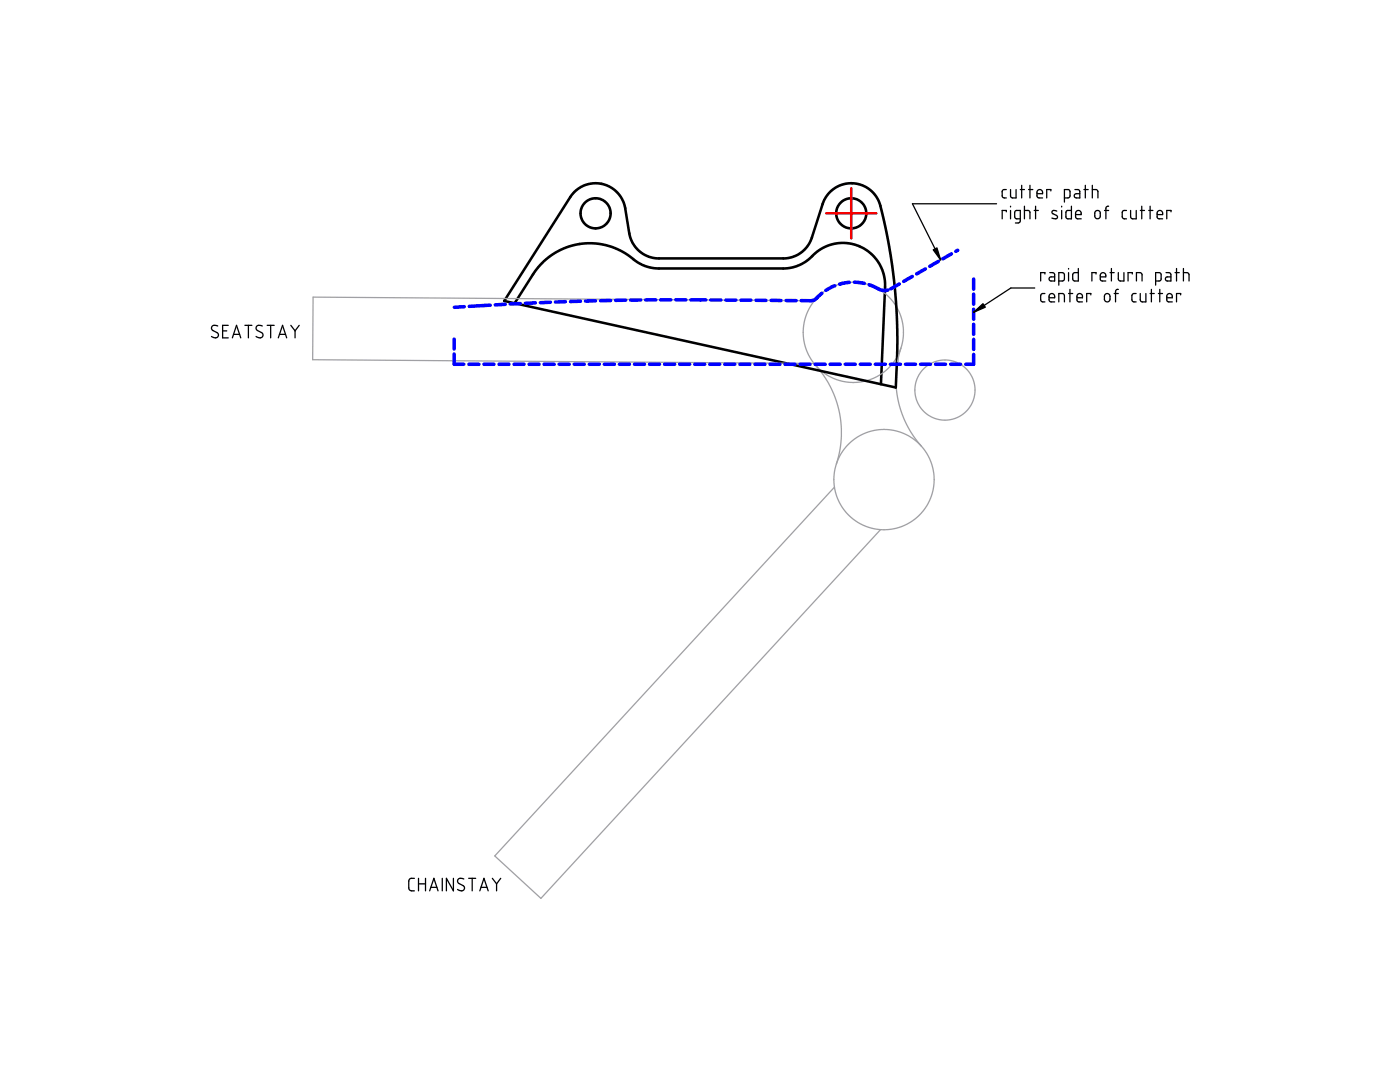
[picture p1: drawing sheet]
<svg xmlns="http://www.w3.org/2000/svg" width="279mm" height="216mm" viewBox="0 0 279 216" stroke-linecap="round" stroke-linejoin="round" font-family="sans-serif">
<g fill="none" stroke="#000" stroke-width=".51">
<path d="M114.5 38.4l.9-.8 1.1-.6 1.1-.3 1.1-.1h1.2l1.1 .3 1.8 1.1 1.1 1.2 .7 1.6 1 6.1 .7 1.6 .6 1 .8 .7 1 .7 1 .4 1.4 .3h25.7l1.2-.3 1.2-.5 1-.7 1-1 .7-1.3 2.4-7.5 .7-1.2 .9-1.1 1.7-1 1.8-.4 1.7 .1 2 .8 1.5 1.3 1 1.9 1.4 6 1.1 6.4 .7 6.5 .2 5.1 .1 5.4-.3 7.2-78.2-17.3 13.2-20.7zM102.7 60.5l3.9-6.1 1.7-2.1 1.4-1.2 1.6-1 1.9-.8 2-.5 1.6-.2h1.8l3.2 .5 2.9 1.4 3.2 2.2 1.4 .6 1.3 .2 26.1 .1 1.8-.3 1.4-.6 1.4-.9 1.9-1.7 2-1.1 2.3-.5 2.4 .1 2.5 1 1.9 1.5 1.3 1.8 .9 2.3 .1 2.1-.8 19.4"/>
<circle cx="118.9" cy="42.6" r="3"/>
<circle cx="169.9" cy="42.6" r="3"/>
</g>
<g fill="none" stroke="#a0a0a4" stroke-width=".25">
<path d="M162.5 60l-100-.7-.1 12.5 100.1 .7M162.8 73l1.9 2.5 1.4 2.3 1 2.7 .5 2 .3 2.5v2.5l-.3 2.6-.7 2.5M179.8 69.4l-.6 2.5-.4 2.8v2.4l.4 2.6 .9 3 1 2.4 1.2 1.9 1.6 2M166.5 97.2l-67.8 73.6 9.2 8.5 67.8-73.6"/>
<circle cx="170.3" cy="66.3" r="10"/>
<circle cx="188.6" cy="77.8" r="6"/>
<circle cx="176.4" cy="95.7" r="10"/>
</g>
<g fill="none" stroke="#00f" stroke-width=".7">
<path d="M121.9 60h-2.1M124.9 59.9h-2M127.9 59.9h-2M130.9 59.8l-2 .1M133.9 59.8h-2M134.9 59.8h2M137.9 59.8h3M141.9 59.9h2M144.9 59.9h2M147.9 59.9h2M150.9 59.9h2M153.9 59.9l2 .1"/>
<path d="M156.9 60h2M164 58.5l-1.7 1.4-2.4 .1M166.6 57l-1.8 .9M169.5 56.3l-1.9 .4M170.5 56.3l2 .3M173.5 56.8l2.4 1.1h1.3M179.5 56.7l-1.7 .9M182.1 55.2l-1.8 1M184.7 53.7l-1.8 1M187.3 52.2l-1.8 .9M189.9 50.7l-1.7 .9M191.1 49.9l-.3 .2"/>
<path d="M194.3 55.7v2M194.3 58.7v2M90.6 67.7v1.9M90.6 70.6v2M90.6 72.7h2M92.7 61.2l-2 .1M93.6 72.7h2M95.6 61l-1.9 .1M96.6 72.7h2M97.8 60.9l-2 .1M99.6 72.7h2M100.8 60.7l-2 .1"/>
<path d="M102.6 72.7h2M103.8 60.6l-2 .1M105.6 72.7h2M106.8 60.4l-2 .1M108.6 72.7h2M109.9 60.3l-2.1 .1M111.6 72.7h2M112.8 60.2l-2 .1M114.6 72.7h2M115.8 60.1l-1.9 .1M117.6 72.7h2M118.9 60l-2.1 .1"/>
<path d="M120.6 72.7h2M123.6 72.7h2M126.6 72.7h2M129.6 72.7h2M132.6 72.7h2M135.6 72.7h2M138.6 72.7h2M141.6 72.7h2M144.7 72.7h1.9M147.7 72.7h1.9M150.7 72.7h2M153.7 72.7h2"/>
<path d="M156.7 72.7h2M159.7 72.7h2M162.7 72.7h2M165.7 72.7h2M168.7 72.7h2M171.7 72.7h2M174.7 72.7h2M177.7 72.7h2M180.7 72.7h2M183.7 72.7h2M186.7 72.7h2M189.7 72.7h2"/>
<path d="M194.3 70.7v2h-1.6M194.3 61.7v2M194.3 64.7v2M194.3 67.7v2"/>
</g>
<g fill="none" stroke="#000" stroke-width=".25">
<path d="M200.8 37.8h-.5l-.3 .3v1.1l.2 .3h.6M201.7 37.8v1.4l.4 .3h.7v-1.7M203.6 37.8h.8M203.9 37v2.5M205.3 37.8h.8M205.5 37v2.5M206.9 38.7h1.2l-.1-.5-.2-.3-.4-.1-.3 .2-.2 1.2 .3 .3h.9M209.7 38.1v-.3h-.8v1.7M212.4 39.5h.9l.2-.3 .1-1-.2-.3-1-.1v2.5M214.5 37.8h.7l.2 .2 .1 1.5-1-.1-.1-.3 .1-.3 1-.1M216.3 37.8h.9M216.6 37v2.5"/>
<path d="M218 37.8h.8l.2 .2 .1 1.5M218 37v2.5M198.9 40.7h-16.8l5.6 11.2M200.8 42.3v-.3h-.8v1.7M201.7 41.1v.2M201.7 42v1.7M203.6 43.7l-.8-.1-.3-.2v-1.1l.2-.2 .9-.1v2.1l-.3 .4h-.7M204.4 42h.9l.2 .2v1.5M204.4 41.1v2.6M206.4 42h.8M206.5 57.5h-4.8l-7.4 4.8M206.7 41.1v2.6"/>
<path d="M208.5 58.6h-.5l-.3 .4 .1 1.1 .2 .1h.5M208.5 54.7v-.3h-.8v1.7M209.4 59.4h1.1v-.4l-.2-.3-.4-.1-.4 .2-.1 1.1 .2 .3h.9M209.5 54.4h.6l.3 .2 .1 1.5h-.8l-.3-.2v-.3l.2-.3 .9-.1M210.9 42.1l-.6-.1a.35 .35 0 0 0-.3 .2 .35 .35 0 0 0 .1 .5l.8 .3a.43 .43 0 0 1 0 .6 .43 .43 0 0 1-.6 0l-.4-.1M211.3 56.1h.8l.3-.2v-1.1l-.2-.4h-.9v2.5M211.9 41.1v.2M211.9 42v1.7M213.3 53.6v.1M213.3 54.4v1.7M213.3 58.6h.8M213.5 57.7v2.5"/>
<path d="M213.8 41.1v2.6l-.9-.1-.2-.2 .1-1.2 .2-.2h.8M214.7 42.8h1.1v-.4l-.2-.3-.5-.1-.4 .2v1l.2 .4 .9 .1M214.9 59.4h1.1l-.1-.7-.5-.1-.3 .1-.2 .3v.9l.3 .3h.8M215.2 53.6v2.5l-.9-.1-.2-.4v-1l.4-.2h.7M217.7 58.8v-.2h-.8v1.6M218.6 42.2l.5-.2 .5 .3v.9l-.4 .4h-.4l-.3-.3zM218.7 54.7v-.3h-.8v1.7M219.6 55.2h1.1l-.2-.7-.4-.1-.4 .2-.1 .3v.8l.3 .3 .8 .1M220.4 42h.9M220.6 58.7l.4-.1 .5 .3v1l-.4 .3h-.4l-.3-.3v-.8zM221.3 41.1l-.4 .1-.2 .3v2.2M221.5 54.4h.9"/>
<path d="M221.8 53.6v2.5M222.4 58.6h.8M223.2 54.4v1.4l.3 .3h.8v-1.7M223.2 57.7l-.4 .1-.2 .3v2.1M224.8 42h-.6l-.2 .3 .1 1.2 .7 .2M225.6 42v1.3l.5 .4h.7v-1.7M226 54.7v-.3h-.9v1.7M226.7 58.6h-.5l-.3 .4 .1 1.1 .3 .1h.4M226.8 56.1v-1.7h.7l.3 .1 .1 1.6M227.6 58.6v1.3l.3 .3h.8v-1.6M227.6 42h.8M227.9 41.1v2.6"/>
<path d="M229.3 42h.8M229.5 58.6h.9M229.5 41.1v2.6M229.8 57.7v2.5M230.6 56.1h.8l.3-.2v-1.2l-.2-.2-.9-.1v2.5M230.9 42.8h1.1v-.4l-.2-.3-.4-.1-.4 .2-.1 1.2 .3 .2 .8 .1M231.2 58.6h.8M231.5 57.7v2.5M232.7 54.4h.7l.3 .3v1.4l-1-.1-.1-.2 .1-.5 1-.1M232.9 59.4h1.1l-.2-.7-.5-.1-.3 .1-.1 .3v.9l.3 .3h.8M233.7 42.3v-.3h-.8v1.7M234.5 54.4h.9"/>
<path d="M234.8 53.6v2.5M235.6 58.8v-.2h-.8v1.6M236.2 54.4h.7l.3 .1 .1 1.6M236.2 53.6v2.5M43.5 65l-.9-.1-.3 .3-.1 .4 .2 .3 1.1 .6v.7l-.6 .2-.7-.3M44.4 66h.9M45.6 64.9h-1.2v2.5h1.2M46.4 67.4l.8-2.5 .8 2.5M46.6 66.7h1.2M48.9 64.9h1.4M49.6 64.9v2.5M52.3 65l-.8-.1-.3 .3-.1 .3 .2 .4 1.1 .6v.7l-.6 .2-.7-.3"/>
<path d="M53.3 64.9h1.4M54 64.9v2.5M55.5 67.4l.9-2.5 .8 2.5M55.8 66.7h1.2M58 64.9l.9 1.1M58.9 66v1.4M59.7 64.9l-.8 1.1M211.3 60.2v-1.6h.8l.2 .1 .1 1.5M82.7 175.3h-.8l-.3 .5 .1 1.7 .4 .3h.6M83.5 175.3v2.5M83.5 176.4h1.4M84.9 175.3v2.5"/>
<path d="M85.7 177.8l.9-2.5 .8 2.5M86 177.1h1.2M88.3 175.3v2.5M90.5 175.3v2.5l-1.4-2.5v2.5M92.6 175.4l-.9-.1-.3 .2-.1 .4 .2 .3 1.1 .7 .1 .5-.5 .4-.9-.3M93.5 175.3h1.4M94.2 175.3v2.5M95.8 177.8l.8-2.5 .8 2.5M96 177.1h1.2M98.3 175.3l.8 1.1M99.1 176.4v1.4M99.9 175.3l-.8 1.1"/>
</g>
<path d="M186.2 49.8l.8-.3 .7 2.4zM194.3 62.3l1.9-1.7 .4 .7z" fill="#000" stroke="#000" stroke-width=".25"/>
<path d="M169.9 37.6v10M164.9 42.6h10" fill="none" stroke="#f00" stroke-width=".51"/>
</svg>
